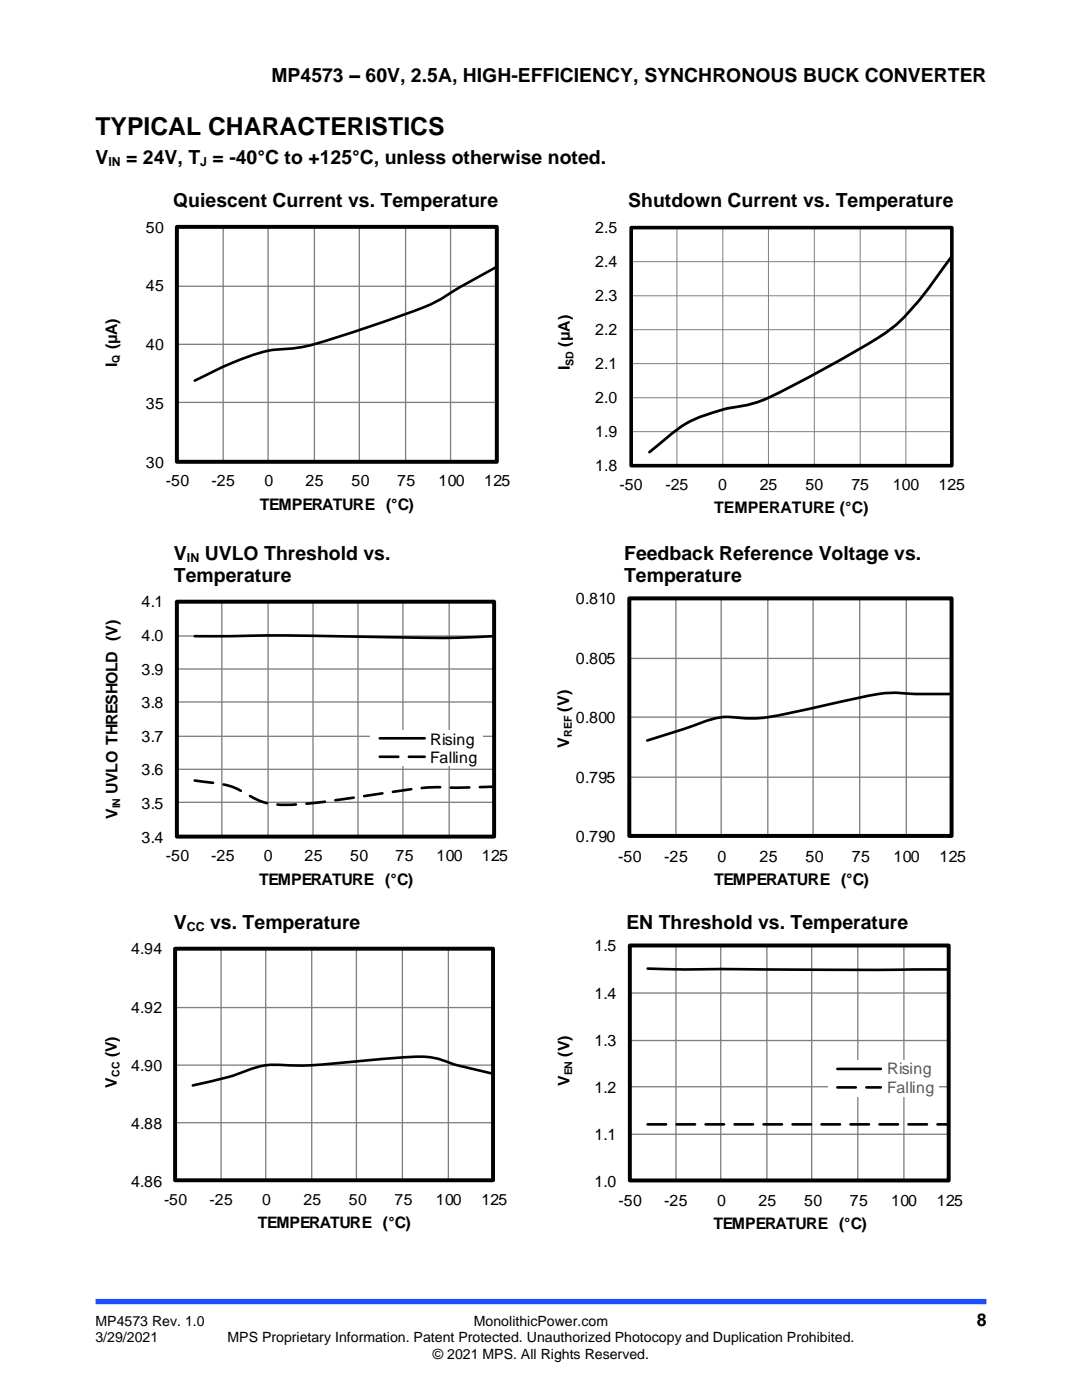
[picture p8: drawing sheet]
<svg xmlns="http://www.w3.org/2000/svg" width="216mm" height="279mm" viewBox="0 0 216 279" stroke-linecap="round" stroke-linejoin="round" font-family="sans-serif">
<defs><g id="words">
<text font-size="4.9" x="19" y="27">TYPICAL CHARACTERISTICS</text>
<g font-size="3.9">
<text x="54.2" y="16.3">MP4573 – 60V, 2.5A, HIGH-EFFICIENCY, SYNCHRONOUS BUCK CONVERTER</text>
<text x="19" y="32.7">V</text>
<text x="25.2" y="32.7">= 24V, T = -40°C to +125°C, unless otherwise noted.</text>
<text x="34.6" y="41.4">Quiescent Current vs. Temperature</text>
<text x="125.4" y="41.4">Shutdown Current vs. Temperature</text>
<text x="34.7" y="111.7">V</text>
<text x="40.9" y="111.7">UVLO Threshold vs.</text>
<text x="124.5" y="111.7">Feedback Reference Voltage vs.</text>
<text x="34.7" y="116.2">Temperature</text>
<text x="124.5" y="116.2">Temperature</text>
<text x="34.7" y="185.5">V</text>
<text x="41.9" y="185.5">vs. Temperature</text>
<text x="125" y="185.5">EN Threshold vs. Temperature</text>
</g>
<text font-size="3.5" x="194.9" y="264.5">8</text>
<g font-size="3.2">
<text x="29.1" y="46.4">50</text>
<text x="118.8" y="46.4">2.5</text>
<text x="118.8" y="53.2">2.4</text>
<text x="29.1" y="58.1">45</text>
<text x="118.8" y="60">2.3</text>
<text x="23.4" y="69.7" transform="rotate(-90 23.4 69.7)">(μA)</text>
<text x="29.1" y="69.9">40</text>
<text x="113.7" y="69.2" transform="rotate(-90 113.7 69.2)">(μA)</text>
<text x="118.8" y="66.8">2.2</text>
<text x="23.4" y="73.2" transform="rotate(-90 23.4 73.2)">I</text>
<text x="113.7" y="73.9" transform="rotate(-90 113.7 73.9)">I</text>
<text x="118.8" y="73.6">2.1</text>
<text x="29.1" y="81.6">35</text>
<text x="118.8" y="80.4">2.0</text>
<text x="118.8" y="87.2">1.9</text>
<text x="29.1" y="93.3">30</text>
<text x="118.8" y="94">1.8</text>
<text x="33.1" y="97.1">-50</text>
<text x="42.2" y="97.1">-25</text>
<text x="51.9" y="101.7">TEMPERATURE (°C)</text>
<text x="52.8" y="97.1">0</text>
<text x="61" y="97.1">25</text>
<text x="70.1" y="97.1">50</text>
<text x="79.2" y="97.1">75</text>
<text x="87.5" y="97.1">100</text>
<text x="96.6" y="97.1">125</text>
<text x="123.6" y="97.8">-50</text>
<text x="132.8" y="97.8">-25</text>
<text x="143.3" y="97.8">0</text>
<text x="151.6" y="97.8">25</text>
<text x="160.7" y="97.8">50</text>
<text x="169.9" y="97.8">75</text>
<text x="178.1" y="97.8">100</text>
<text x="187.3" y="97.8">125</text>
<text x="142.5" y="102.5">TEMPERATURE (°C)</text>
<text x="28.2" y="121.2">4.1</text>
<text x="114.9" y="120.5">0.810</text>
<text x="28.2" y="127.9">4.0</text>
<text x="28.2" y="134.6">3.9</text>
<text x="114.9" y="132.4">0.805</text>
<text x="28.2" y="141.3">3.8</text>
<text x="113.6" y="142" transform="rotate(-90 113.6 142)">(V)</text>
<text x="28.2" y="148">3.7</text>
<text x="85.8" y="148.6">Rising</text>
<text x="113.6" y="149.2" transform="rotate(-90 113.6 149.2)">V</text>
<text x="114.9" y="144.3">0.800</text>
<text x="28.2" y="154.7">3.6</text>
<text x="85.8" y="152.3">Falling</text>
<text x="23.4" y="158.4" transform="rotate(-90 23.4 158.4)">UVLO THRESHOLD (V)</text>
<text x="28.2" y="161.4">3.5</text>
<text x="114.9" y="156.2">0.795</text>
<text x="23.4" y="163.5" transform="rotate(-90 23.4 163.5)">V</text>
<text x="28.2" y="168.1">3.4</text>
<text x="33.1" y="171.9">-50</text>
<text x="42.1" y="171.9">-25</text>
<text x="52.6" y="171.9">0</text>
<text x="60.8" y="171.9">25</text>
<text x="69.9" y="171.9">50</text>
<text x="78.9" y="171.9">75</text>
<text x="87.1" y="171.9">100</text>
<text x="96.2" y="171.9">125</text>
<text x="114.9" y="168.1">0.790</text>
<text x="123.3" y="172">-50</text>
<text x="132.6" y="172">-25</text>
<text x="143.2" y="172">0</text>
<text x="151.5" y="172">25</text>
<text x="160.7" y="172">50</text>
<text x="170" y="172">75</text>
<text x="178.3" y="172">100</text>
<text x="187.5" y="172">125</text>
<text x="51.7" y="176.5">TEMPERATURE (°C)</text>
<text x="142.5" y="176.6">TEMPERATURE (°C)</text>
<text x="26.1" y="190.5">4.94</text>
<text x="118.6" y="189.9">1.5</text>
<text x="118.6" y="199.3">1.4</text>
<text x="118.6" y="208.7">1.3</text>
<text x="23.3" y="211" transform="rotate(-90 23.3 211)">(V)</text>
<text x="26.1" y="213.7">4.90</text>
<text x="113.6" y="210.9" transform="rotate(-90 113.6 210.9)">(V)</text>
<text x="23.3" y="217" transform="rotate(-90 23.3 217)">V</text>
<text x="113.6" y="216.7" transform="rotate(-90 113.6 216.7)">V</text>
<text x="118.6" y="218.1">1.2</text>
<text x="118.6" y="227.5">1.1</text>
<text x="26.1" y="236.8">4.86</text>
<text x="118.6" y="237">1.0</text>
<text x="51.5" y="245.1">TEMPERATURE (°C)</text>
<text x="123.4" y="240.7">-50</text>
<text x="132.6" y="240.7">-25</text>
<text x="142.4" y="245.3">TEMPERATURE (°C)</text>
<text x="143.1" y="240.7">0</text>
<text x="151.3" y="240.7">25</text>
<text x="160.5" y="240.7">50</text>
<text x="169.6" y="240.7">75</text>
<text x="177.8" y="240.7">100</text>
<text x="186.9" y="240.7">125</text>
</g>
<g font-size="3.2" fill="#595959">
<text x="177" y="214.4">Rising</text>
<text x="177" y="218.1">Falling</text>
</g>
<g font-size="3.1">
<text x="26.1" y="202.1">4.92</text>
<text x="26.1" y="225.2">4.88</text>
<text x="32.7" y="240.6">-50</text>
<text x="41.8" y="240.6">-25</text>
<text x="52.3" y="240.6">0</text>
<text x="60.5" y="240.6">25</text>
<text x="69.6" y="240.6">50</text>
<text x="78.7" y="240.6">75</text>
<text x="87" y="240.6">100</text>
<text x="96.1" y="240.6">125</text>
</g>
<g font-size="2.8">
<text x="19" y="264.5">MP4573 Rev. 1.0</text>
<text x="19" y="267.9">3/29/2021</text>
<text x="45.4" y="267.9">MPS Proprietary Information. Patent Protected. Unauthorized Photocopy and Duplication Prohibited.</text>
<text x="94.6" y="264.5">MonolithicPower.com</text>
<text x="86.4" y="271.2">© 2021 MPS. All Rights Reserved.</text>
</g>
<g font-size="2.5">
<text x="21.6" y="33.1">IN</text>
<text x="40" y="33.1">J</text>
<text x="37.3" y="112.1">IN</text>
<text x="37.3" y="185.9">CC</text>
</g>
<g font-size="2.1">
<text x="23.9" y="72.4" transform="rotate(-90 23.9 72.4)">Q</text>
<text x="114.4" y="73" transform="rotate(-90 114.4 73)">SD</text>
<text x="114.1" y="147.1" transform="rotate(-90 114.1 147.1)">REF</text>
<text x="24" y="161.3" transform="rotate(-90 24 161.3)">IN</text>
<text x="23.8" y="214.9" transform="rotate(-90 23.8 214.9)">CC</text>
<text x="114.2" y="214.6" transform="rotate(-90 114.2 214.6)">EN</text>
</g>
</g></defs>
<path d="M19 259.8h177.8" fill="none" stroke="#1c4eff" stroke-width="1.1" stroke-linecap="butt"/>
<g fill="none" stroke="#7f7f7f" stroke-width=".26">
<path d="M35.3 57.1h63.8M35.3 45.3h63.8v46.9M44.5 45.3v46.9M53.5 45.3v46.9M62.7 45.3v46.9M71.7 45.3v46.9M80.9 45.3v46.9M89.9 45.3v46.9M35.3 68.7h63.8M35.3 80.3h63.8M35.3 133.5h63.3M35.3 126.9h63.3"/>
<path d="M35.3 120.1h63.3v46.9M44.3 120.1v46.9M53.5 120.1v46.9M62.5 120.1v46.9M71.4 120.1v46.9M80.4 120.1v46.9M89.6 120.1v46.9M35.3 153.5h63.3M35.3 146.9h63.3M35.3 140.1h63.3M35.3 160.1h63.3"/>
</g>
<path d="M35.3 45.3h63.8v46.9h-63.8zM35.3 120.1h63.3v46.9h-63.3z" fill="none" stroke="#000" stroke-width=".79" stroke-linecap="butt"/>
<path d="M35.3 45.3v46.9h63.8M35.3 120.1v46.9h63.3" fill="none" stroke="#000" stroke-width=".26"/>
<path d="M99 53.3l-7.9 4.4a34.4 34.4 0 0 1-10.3 5l-9.7 3.4a65.2 65.2 0 0 1-13 3.5 30.3 30.3 0 0 0-12.8 3.2l-6.4 3.2M38.9 127l17.3-.2 31.7 .5 10.6-.3" fill="none" stroke="#000" stroke-width=".53"/>
<g fill="none" stroke="#7f7f7f" stroke-width=".2">
<path d="M125.9 45.4h64v47.6M125.9 52.2h64M125.9 59h64M135.1 45.4v47.6M144.2 45.4v47.6M153.3 45.4v47.6M162.5 45.4v47.6M171.6 45.4v47.6M180.8 45.4v47.6M125.9 65.8h64M125.9 72.6h64M125.9 79.4h64"/>
<path d="M125.9 86.1h64"/>
</g>
<path d="M125.9 45.4h64v47.5h-64z" fill="none" stroke="#000" stroke-width=".72" stroke-linecap="butt"/>
<path d="M125.9 45.4v47.6h64" fill="none" stroke="#000" stroke-width=".25"/>
<path d="M189.9 51.1l-.6 .9a74.8 74.8 0 0 1-10.2 12.6 81.3 81.3 0 0 1-13.1 8.2l-4.7 2.5a86.5 86.5 0 0 1-10.3 5l-2.1 .6a37.6 37.6 0 0 0-12 3.6l-2.2 1.5-5.1 4.2" fill="none" stroke="#000" stroke-width=".55"/>
<path d="M38.9 155.8l1.6 .2a18.5 18.5 0 0 1 10.3 3.3 16 16 0 0 0 9.1 1.2l6.2-.7 11.3-1.6a55.7 55.7 0 0 1 14.6-1l6.5-.2" fill="none" stroke="#000" stroke-width=".53" stroke-dasharray="3.7 2.1"/>
<path d="M73.9 145.8h22.5v7.1h-22.5z" fill-rule="evenodd" fill="#fff"/>
<path d="M190 138.5h-8a25.8 25.8 0 0 0-10.4 .7l-9.8 2.2a61.6 61.6 0 0 1-12.2 2 25.3 25.3 0 0 0-6.6-.1l-13.8 4.5M75.8 147.3h8.9M129.2 193.3l7.3 .2h52.9" fill="none" stroke="#000" stroke-width=".53"/>
<path d="M75.8 151h8.9M129.2 224.4h60.2" fill="none" stroke="#000" stroke-width=".53" stroke-dasharray="3.7 2.1"/>
<path d="M125.6 119.4h64.3v47.4M134.9 119.4v47.4M143.9 119.4v47.4M153.2 119.4v47.4M162.2 119.4v47.4M171.5 119.4v47.4M180.8 119.4v47.4M125.6 131.4h64.3M125.6 143.1h64.3M125.6 155.1h64.3" fill="none" stroke="#7f7f7f" stroke-width=".27"/>
<path d="M125.6 119.4h64.3v47.4h-64.3z" fill="none" stroke="#000" stroke-width=".8" stroke-linecap="butt"/>
<path d="M125.6 119.4v47.4h64.3" fill="none" stroke="#000" stroke-width=".27"/>
<g fill="none" stroke="#7f7f7f" stroke-width=".26">
<path d="M34.9 189.3h63.5v46.3M44.1 189.3v46.3M53 189.3v46.3M62.2 189.3v46.3M71.1 189.3v46.3M80.3 189.3v46.3M89.5 189.3v46.3M125.7 188.7h63.6v46.9M125.7 198.2h63.6M134.9 188.7v46.9M143.8 188.7v46.9M153 188.7v46.9"/>
<path d="M162 188.7v46.9M171.2 188.7v46.9M180.4 188.7v46.9M34.9 212.6h63.5M34.9 201.1h63.5M125.7 207.7h63.6M125.7 216.9h63.6M34.9 224.1h63.5M125.7 226.4h63.6"/>
</g>
<path d="M34.9 189.3h63.5v46.3h-63.5z" fill="none" stroke="#000" stroke-width=".78" stroke-linecap="butt"/>
<path d="M34.9 189.3v46.3h63.5M125.7 188.7v46.9h63.6" fill="none" stroke="#000" stroke-width=".26"/>
<path d="M98.5 214.3l-4-.9a43.6 43.6 0 0 1-7.4-2.2 34.3 34.3 0 0 0-9.8 .1l-8.3 .7a83 83 0 0 1-15.3 .5 26.2 26.2 0 0 0-7.1 2.2l-8.1 1.9" fill="none" stroke="#000" stroke-width=".52"/>
<path d="M125.7 188.7h63.6v46.9h-63.6z" fill="none" stroke="#000" stroke-width=".79" stroke-linecap="butt"/>
<path d="M165.2 211.5h22.1v7.4h-22.1z" fill-rule="evenodd" fill="#fff"/>
<path d="M167.1 213.3h8.7" fill="none" stroke="#000" stroke-width=".53"/>
<path d="M167.1 217h8.7" fill="none" stroke="#000" stroke-width=".53" stroke-dasharray="3.7 2.1"/>
<use href="#words"/>
</svg>
